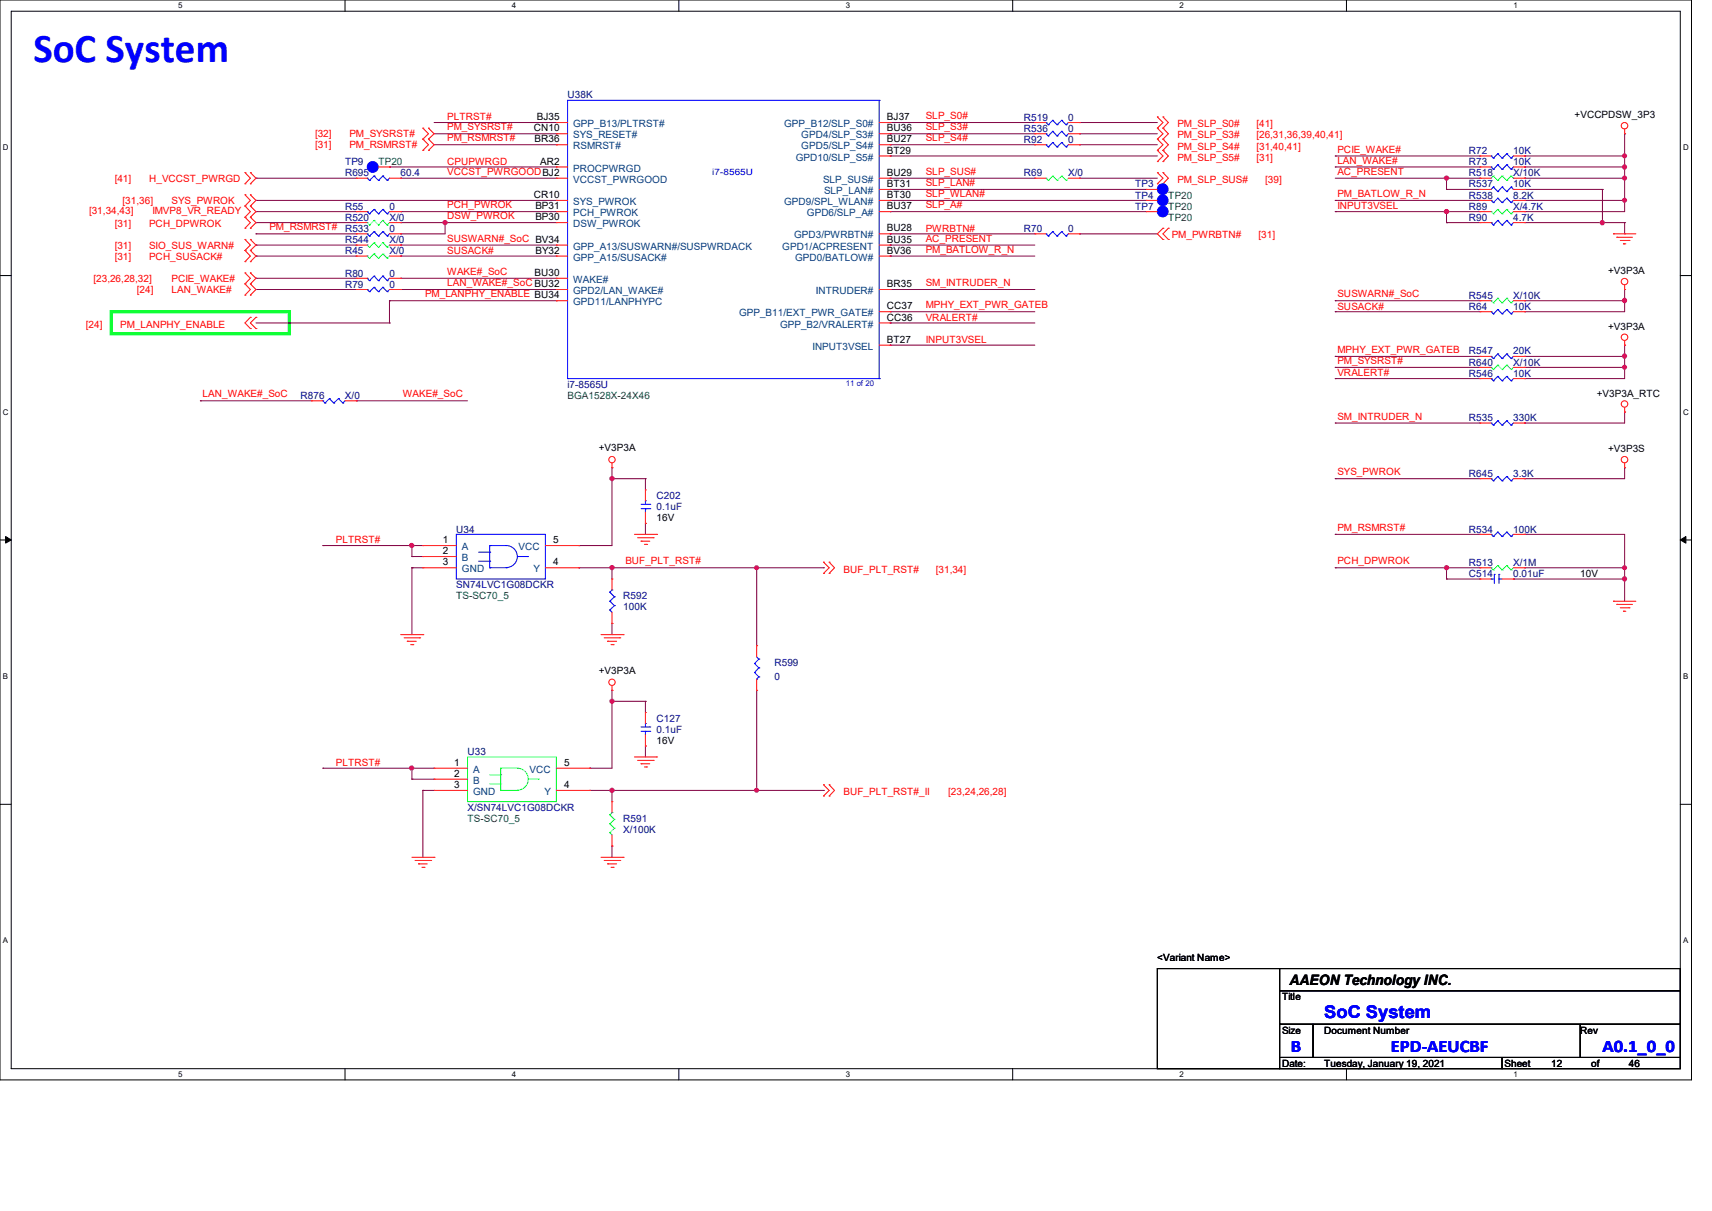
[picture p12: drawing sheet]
<svg xmlns="http://www.w3.org/2000/svg" width="297mm" height="210mm" viewBox="0 0 297 210" stroke-linecap="round" stroke-linejoin="round" font-family="sans-serif">
<defs><g id="words">
<text font-size="7.1" fill="#00f" x="5.8" y="10.7">SoC System</text>
<g font-size="3" fill="#00f">
<text x="229.7" y="176.6">SoC System</text>
<text x="223.9" y="182.5">B</text>
<text x="241.3" y="182.5">EPD-AEUCBF</text>
<text x="278" y="182.5">A0.1_0_0</text>
</g>
<text font-size="2.5" x="223.7" y="170.8">AAEON Technology INC.</text>
<g font-size="1.7" fill="#000080">
<text x="98.5" y="17.1">U38K</text>
<text x="177.6" y="20.9">R519</text>
<text x="177.6" y="22.9">R536</text>
<text x="185.3" y="20.9">0</text>
<text x="185.3" y="22.9">0</text>
<text x="59.9" y="28.7">TP9</text>
<text x="177.6" y="24.8">R92</text>
<text x="185.3" y="24.8">0</text>
<text x="254.8" y="26.7">R72</text>
<text x="254.8" y="28.7">R73</text>
<text x="262.5" y="26.7">10K</text>
<text x="262.5" y="28.7">10K</text>
<text x="59.9" y="30.6">R695</text>
<text x="69.5" y="30.6">60.4</text>
<text x="177.6" y="30.6">R69</text>
<text x="185.3" y="30.6">X/0</text>
<text x="196.9" y="32.5">TP3</text>
<text x="196.9" y="34.5">TP4</text>
<text x="254.8" y="30.6">R518</text>
<text x="254.8" y="32.5">R537</text>
<text x="254.8" y="34.5">R538</text>
<text x="262.5" y="30.6">X/10K</text>
<text x="262.5" y="32.5">10K</text>
<text x="262.5" y="34.5">8.2K</text>
<text x="59.9" y="38.3">R520</text>
<text x="59.9" y="36.4">R55</text>
<text x="59.9" y="40.2">R533</text>
<text x="67.6" y="38.3">X/0</text>
<text x="67.6" y="36.4">0</text>
<text x="67.6" y="40.2">0</text>
<text x="177.6" y="40.2">R70</text>
<text x="185.3" y="40.2">0</text>
<text x="196.9" y="36.4">TP7</text>
<text x="254.8" y="36.4">R89</text>
<text x="254.8" y="38.3">R90</text>
<text x="262.5" y="36.4">X/4.7K</text>
<text x="262.5" y="38.3">4.7K</text>
<text x="59.9" y="48">R80</text>
<text x="59.9" y="42.2">R544</text>
<text x="59.9" y="44.1">R45</text>
<text x="67.6" y="48">0</text>
<text x="67.6" y="42.2">X/0</text>
<text x="67.6" y="44.1">X/0</text>
<text x="59.9" y="49.9">R79</text>
<text x="67.6" y="49.9">0</text>
<text x="254.8" y="53.8">R64</text>
<text x="254.8" y="51.8">R545</text>
<text x="262.5" y="53.8">10K</text>
<text x="262.5" y="51.8">X/10K</text>
<text x="254.8" y="61.5">R547</text>
<text x="254.8" y="65.3">R546</text>
<text x="254.8" y="63.4">R640</text>
<text x="262.5" y="61.5">20K</text>
<text x="262.5" y="65.3">10K</text>
<text x="262.5" y="63.4">X/10K</text>
<text x="52.2" y="69.2">R876</text>
<text x="59.9" y="69.2">X/0</text>
<text x="98.5" y="67.3">i7-8565U</text>
<text x="254.8" y="73.1">R535</text>
<text x="262.5" y="73.1">330K</text>
<text x="254.8" y="82.7">R645</text>
<text x="262.5" y="82.7">3.3K</text>
<text x="113.9" y="86.6">C202</text>
<text x="113.9" y="88.5">0.1uF</text>
<text x="79.2" y="92.4">U34</text>
<text x="254.8" y="92.4">R534</text>
<text x="262.5" y="92.4">100K</text>
<text x="254.8" y="100.1">C514</text>
<text x="254.8" y="98.1">R513</text>
<text x="262.5" y="100.1">0.01uF</text>
<text x="262.5" y="98.1">X/1M</text>
<text x="79.2" y="102">SN74LVC1G08DCKR</text>
<text x="108.1" y="103.9">R592</text>
<text x="108.1" y="105.9">100K</text>
<text x="134.4" y="115.5">R599</text>
<text x="134.4" y="117.9">0</text>
<text x="113.9" y="125.2">C127</text>
<text x="81.1" y="131">U33</text>
<text x="113.9" y="127.1">0.1uF</text>
<text x="81.1" y="140.6">X/SN74LVC1G08DCKR</text>
<text x="108.1" y="142.5">R591</text>
<text x="108.1" y="144.5">X/100K</text>
</g>
<g font-size="1.7" fill="#f00">
<text x="54.7" y="23.8">[32]</text>
<text x="60.6" y="23.8">PM_SYSRST#</text>
<text x="77.6" y="20.9">PLTRST#</text>
<text x="77.6" y="22.6">PM_SYSRST#</text>
<text x="160.6" y="22.6">SLP_S3#</text>
<text x="160.6" y="20.7">SLP_S0#</text>
<text x="204.3" y="22.1">PM_SLP_S0#</text>
<text x="218" y="22.1">[41]</text>
<text x="54.7" y="25.7">[31]</text>
<text x="60.6" y="25.7">PM_RSMRST#</text>
<text x="77.6" y="24.5">PM_RSMRST#</text>
<text x="77.6" y="28.6">CPUPWRGD</text>
<text x="160.6" y="24.5">SLP_S4#</text>
<text x="204.3" y="27.9">PM_SLP_S5#</text>
<text x="204.3" y="25.9">PM_SLP_S4#</text>
<text x="204.3" y="24">PM_SLP_S3#</text>
<text x="218" y="27.9">[31]</text>
<text x="218" y="25.9">[31,40,41]</text>
<text x="218" y="24">[26,31,36,39,40,41]</text>
<text x="232" y="26.5">PCIE_WAKE#</text>
<text x="232" y="28.4">LAN_WAKE#</text>
<text x="19.9" y="31.5">[41]</text>
<text x="21.3" y="35.4">[31,36]</text>
<text x="25.9" y="31.5">H_VCCST_PWRGD</text>
<text x="29.8" y="35.4">SYS_PWROK</text>
<text x="77.6" y="30.3">VCCST_PWRGOODBJ2</text>
<text x="160.6" y="30.3">SLP_SUS#</text>
<text x="160.6" y="32.3">SLP_LAN#</text>
<text x="160.6" y="34.2">SLP_WLAN#</text>
<text x="204.3" y="31.7">PM_SLP_SUS#</text>
<text x="219.5" y="31.7">[39]</text>
<text x="232" y="30.3">AC_PRESENT</text>
<text x="232" y="34.2">PM_BATLOW_R_N</text>
<text x="15.5" y="37.1">[31,34,43]</text>
<text x="19.9" y="39.3">[31]</text>
<text x="25.9" y="39.3">PCH_DPWROK</text>
<text x="26.5" y="37.1">IMVP8_VR_READY</text>
<text x="46.7" y="40">PM_RSMRST#</text>
<text x="77.6" y="36.1">PCH_PWROK</text>
<text x="77.6" y="38">DSW_PWROK</text>
<text x="77.6" y="41.9">SUSWARN#_SoC BV34</text>
<text x="160.6" y="40.2">PWRBTN#</text>
<text x="160.6" y="41.9">AC_PRESENT</text>
<text x="160.6" y="36.1">SLP_A#</text>
<text x="203.3" y="41.2">PM_PWRBTN#</text>
<text x="218.3" y="41.2">[31]</text>
<text x="232" y="36.3">INPUT3VSEL</text>
<text x="19.9" y="45">[31]</text>
<text x="19.9" y="43.1">[31]</text>
<text x="25.9" y="45">PCH_SUSACK#</text>
<text x="25.9" y="43.1">SIO_SUS_WARN#</text>
<text x="77.6" y="44">SUSACK#</text>
<text x="77.6" y="47.7">WAKE#_SoC</text>
<text x="160.6" y="43.8">PM_BATLOW_R_N</text>
<text x="16.2" y="48.9">[23,26,28,32]</text>
<text x="23.7" y="50.8">[24]</text>
<text x="29.8" y="50.8">LAN_WAKE#</text>
<text x="29.8" y="48.9">PCIE_WAKE#</text>
<text x="73.7" y="51.6">PM_LANPHY_ENABLE BU34</text>
<text x="77.6" y="49.6">LAN_WAKE#_SoC BU32</text>
<text x="160.6" y="49.6">SM_INTRUDER_N</text>
<text x="160.6" y="53.5">MPHY_EXT_PWR_GATEB</text>
<text x="232" y="51.6">SUSWARN#_SoC</text>
<text x="232" y="53.7">SUSACK#</text>
<text x="14.9" y="56.9">[24]</text>
<text x="20.9" y="56.9">PM_LANPHY_ENABLE</text>
<text x="160.6" y="59.5">INPUT3VSEL</text>
<text x="160.6" y="55.6">VRALERT#</text>
<text x="232" y="61.2">MPHY_EXT_PWR_GATEB</text>
<text x="232" y="63.1">PM_SYSRST#</text>
<text x="232" y="65.3">VRALERT#</text>
<text x="35.1" y="68.9">LAN_WAKE#_SoC</text>
<text x="69.9" y="68.9">WAKE#_SoC</text>
<text x="232" y="72.8">SM_INTRUDER_N</text>
<text x="232" y="82.4">SYS_PWROK</text>
<text x="58.3" y="94.2">PLTRST#</text>
<text x="232" y="92.1">PM_RSMRST#</text>
<text x="108.5" y="97.9">BUF_PLT_RST#</text>
<text x="146.3" y="99.3">BUF_PLT_RST#</text>
<text x="162.3" y="99.3">[31,34]</text>
<text x="232" y="97.9">PCH_DPWROK</text>
<text x="58.3" y="132.8">PLTRST#</text>
<text x="146.3" y="137.9">BUF_PLT_RST#_II</text>
<text x="164.5" y="137.9">[23,24,26,28]</text>
</g>
<g font-size="1.7">
<text x="92.6" y="22.8">CN10</text>
<text x="93.1" y="20.8">BJ35</text>
<text x="153.9" y="22.8">BU36</text>
<text x="153.9" y="20.8">BJ37</text>
<text x="273.2" y="20.5">+VCCPDSW_3P3</text>
<text x="92.7" y="24.7">BR36</text>
<text x="93.7" y="28.5">AR2</text>
<text x="153.9" y="24.7">BU27</text>
<text x="153.9" y="26.6">BT29</text>
<text x="92.6" y="34.3">CR10</text>
<text x="153.9" y="32.4">BT31</text>
<text x="153.9" y="34.3">BT30</text>
<text x="153.9" y="30.5">BU29</text>
<text x="92.9" y="38.2">BP30</text>
<text x="92.9" y="36.3">BP31</text>
<text x="153.9" y="40.1">BU28</text>
<text x="153.9" y="36.3">BU37</text>
<text x="92.7" y="47.8">BU30</text>
<text x="92.9" y="44">BY32</text>
<text x="153.9" y="44">BV36</text>
<text x="153.9" y="42.1">BU35</text>
<text x="279" y="47.6">+V3P3A</text>
<text x="153.9" y="53.6">CC37</text>
<text x="153.9" y="49.8">BR35</text>
<text x="153.9" y="59.4">BT27</text>
<text x="153.9" y="55.6">CC36</text>
<text x="279" y="57.2">+V3P3A</text>
<text x="277" y="68.8">+V3P3A_RTC</text>
<text x="103.9" y="78.3">+V3P3A</text>
<text x="279" y="78.4">+V3P3S</text>
<text x="76.8" y="94.2">1</text>
<text x="96" y="94.2">5</text>
<text x="113.9" y="90.4">16V</text>
<text x="76.8" y="96.1">2</text>
<text x="76.8" y="98">3</text>
<text x="96" y="98">4</text>
<text x="274.1" y="100.1">10V</text>
<text x="103.9" y="116.9">+V3P3A</text>
<text x="113.9" y="129">16V</text>
<text x="78.8" y="132.8">1</text>
<text x="78.8" y="134.7">2</text>
<text x="78.8" y="136.6">3</text>
<text x="97.9" y="132.8">5</text>
<text x="97.9" y="136.6">4</text>
<text x="200.8" y="166.7">&lt;Variant Name&gt;</text>
<text x="222.4" y="173.4">Title</text>
<text x="222.4" y="179.2">Size</text>
<text x="229.7" y="179.2">Document Number</text>
<text x="274.2" y="179.2">Rev</text>
<text x="222.4" y="185">Date:</text>
<text x="229.7" y="185">Tuesday, January 19, 2021</text>
<text x="261" y="185">Sheet</text>
<text x="269.1" y="185">12</text>
<text x="276" y="185">of</text>
<text x="282.6" y="185">46</text>
</g>
<g font-size="1.7" fill="#004080">
<text x="99.4" y="22.1">GPP_B13/PLTRST#</text>
<text x="136.1" y="22.1">GPP_B12/SLP_S0#</text>
<text x="99.4" y="25.9">RSMRST#</text>
<text x="99.4" y="24">SYS_RESET#</text>
<text x="99.4" y="29.8">PROCPWRGD</text>
<text x="138" y="27.9">GPD10/SLP_S5#</text>
<text x="139" y="25.9">GPD5/SLP_S4#</text>
<text x="139" y="24">GPD4/SLP_S3#</text>
<text x="99.4" y="35.6">SYS_PWROK</text>
<text x="99.4" y="31.7">VCCST_PWRGOOD</text>
<text x="136.1" y="35.6">GPD9/SPL_WLAN#</text>
<text x="142.8" y="31.7">SLP_SUS#</text>
<text x="143" y="33.7">SLP_LAN#</text>
<text x="99.4" y="39.4">DSW_PWROK</text>
<text x="99.4" y="37.5">PCH_PWROK</text>
<text x="137.7" y="41.4">GPD3/PWRBTN#</text>
<text x="140" y="37.5">GPD6/SLP_A#</text>
<text x="99.4" y="43.3">GPP_A13/SUSWARN#/SUSPWRDACK</text>
<text x="99.4" y="45.2">GPP_A15/SUSACK#</text>
<text x="135.7" y="43.3">GPD1/ACPRESENT</text>
<text x="138" y="45.2">GPD0/BATLOW#</text>
<text x="99.4" y="53">GPD11/LANPHYPC</text>
<text x="99.4" y="49.1">WAKE#</text>
<text x="99.4" y="51">GPD2/LAN_WAKE#</text>
<text x="141.6" y="51">INTRUDER#</text>
<text x="128.2" y="54.9">GPP_B11/EXT_PWR_GATE#</text>
<text x="135.3" y="56.8">GPP_B2/VRALERT#</text>
<text x="141" y="60.7">INPUT3VSEL</text>
<text x="80.1" y="95.4">A</text>
<text x="90" y="95.4">VCC</text>
<text x="80.1" y="97.3">B</text>
<text x="80.1" y="99.3">GND</text>
<text x="92.5" y="99.3">Y</text>
<text x="82.1" y="134">A</text>
<text x="82.1" y="135.9">B</text>
<text x="82.1" y="137.9">GND</text>
<text x="91.9" y="134">VCC</text>
<text x="94.4" y="137.9">Y</text>
</g>
<g font-size="1.7" fill="#008000">
<text x="65.7" y="28.7">TP20</text>
<text x="202.7" y="34.5">TP20</text>
<text x="202.7" y="36.4">TP20</text>
<text x="202.7" y="38.3">TP20</text>
<text x="98.5" y="69.2">BGA1528X-24X46</text>
<text x="79.2" y="103.9">TS-SC70_5</text>
<text x="81.1" y="142.5">TS-SC70_5</text>
</g>
<text font-size="1.5" fill="#00f" x="123.6" y="30.4">i7-8565U</text>
<g font-size="1.4">
<text x="30.9" y="1.4">5</text>
<text x="88.8" y="1.4">4</text>
<text x="146.7" y="1.4">3</text>
<text x="204.6" y="1.4">2</text>
<text x="262.6" y="1.4">1</text>
<text x=".5" y="26.1">D</text>
<text x="292" y="26.1">D</text>
<text x=".5" y="71.9">C</text>
<text x="292" y="71.9">C</text>
<text x=".5" y="117.8">B</text>
<text x="292" y="117.8">B</text>
<text x=".5" y="163.6">A</text>
<text x="292" y="163.6">A</text>
<text x="30.9" y="186.8">5</text>
<text x="88.8" y="186.8">4</text>
<text x="146.7" y="186.8">3</text>
<text x="204.6" y="186.8">2</text>
<text x="262.6" y="186.8">1</text>
</g>
<text font-size="1.4" fill="#00f" x="146.7" y="66.9">11 of 20</text>
</g></defs>
<path d="M0 0h293.5v187.3h-293.5zM1.9 1.9h289.6v183.4h-289.6z" fill="none" stroke="#000" stroke-width=".17"/>
<g fill="#fff">
<path d="M30.9 .2h.8v1.5h-.8z"/>
<path d="M30.9 185.5h.8v1.6h-.8z"/>
</g>
<path d="M59.9 0v1.9M59.9 185.3v2" fill="none" stroke="#000" stroke-width=".17"/>
<g fill="#fff">
<path d="M88.8 .2h.8v1.5h-.8z"/>
<path d="M88.8 185.5h.8v1.6h-.8z"/>
</g>
<path d="M117.8 0v1.9M117.8 185.3v2" fill="none" stroke="#000" stroke-width=".17"/>
<g fill="#fff">
<path d="M146.7 .2h.8v1.5h-.8z"/>
<path d="M146.7 185.5h.8v1.6h-.8z"/>
</g>
<path d="M175.7 0v1.9M175.7 185.3v2" fill="none" stroke="#000" stroke-width=".17"/>
<g fill="#fff">
<path d="M204.6 .2h.8v1.5h-.8z"/>
<path d="M204.6 185.5h.8v1.6h-.8z"/>
</g>
<path d="M233.6 0v1.9M233.6 185.3v2" fill="none" stroke="#000" stroke-width=".17"/>
<g fill="#fff">
<path d="M262.6 .2h.7v1.5h-.7z"/>
<path d="M262.6 185.5h.7v1.6h-.7z"/>
<path d="M.5 24.8h1v1.6h-1z"/>
<path d="M292 24.8h1v1.6h-1z"/>
<path d="M.5 70.7h1v1.5h-1z"/>
<path d="M292 70.7h1v1.5h-1z"/>
</g>
<path d="M0 47.8h1.9M291.5 47.8h2" fill="none" stroke="#000" stroke-width=".17"/>
<g fill="#fff">
<path d="M.5 116.5h.9v1.6h-.9z"/>
<path d="M292 116.5h.9v1.6h-.9z"/>
</g>
<path d="M0 93.6h1.9M291.5 93.6h2" fill="none" stroke="#000" stroke-width=".17"/>
<path d="M1 93l.9 .6-.9 .6zM291.5 93.6l1-.6v1.2z" fill="#000" stroke="#000" stroke-width=".17"/>
<g fill="#fff">
<path d="M.5 162.4h.9v1.5h-.9z"/>
<path d="M292 162.4h.9v1.5h-.9z"/>
</g>
<path d="M0 139.5h1.9M291.5 139.5h2M200.8 168h21.2v17.3h-21.2zM222 168h69.5v3.8h-69.5zM222 171.8h69.5v5.8h-69.5zM222 177.6h5.8v5.8h-5.8zM227.8 177.6h46.4v5.8h-46.4zM274.2 177.6h17.3v5.8h-17.3zM222 183.4h38.6v1.9h-38.6zM260.6 183.4h30.9v1.9h-30.9z" fill="none" stroke="#000" stroke-width=".17"/>
<path d="M19.3 54.1h30.9v3.8h-30.9z" fill="none" stroke="#0f0" stroke-width=".55"/>
<g fill="none" stroke="#800040" stroke-width=".17">
<path d="M44.4 30.9h.1M44.4 34.8h.1M44.4 38.6h.1M44.4 36.7h.1M44.4 30.9h17.4M44.4 34.8h52.1M44.4 36.7h17.4M44.4 38.6h17.4M67.6 29h.1M67.6 29h28.9M69.5 30.9h.1M69.5 36.7h.1"/>
<path d="M69.5 38.6h.1M69.5 30.9h27M69.5 36.7h27M69.5 38.6h27M75.3 25.1h21.2M75.3 23.2h21.2M75.3 21.3h21.2M77.2 38.6h.1M77.2 38.6v2h-7.7M96.5 21.3h.1M96.5 23.2h.1M96.5 25.1h.1"/>
<path d="M154.4 25.1h.1M154.4 27.1h.1M154.4 23.2h.1M154.4 21.3h.1M154.4 30.9h.1M154.4 32.9h.1M154.4 34.8h.1M154.4 36.7h.1M154.4 27.1h46.4M154.4 30.9h25.1M154.4 34.8h44.4M154.4 25.1h25.1"/>
<path d="M154.4 23.2h25.1M154.4 21.3h25.1M154.4 32.9h44.4M154.4 36.7h44.4M187.3 25.1h.1M187.3 23.2h.1M187.3 21.3h.1M187.3 30.9h.1M187.3 30.9h13.5M187.3 25.1h13.5M187.3 23.2h13.5M187.3 21.3h13.5"/>
<path d="M231.6 27.1h.1M231.6 29h.1M231.6 34.8h.1M231.6 36.7h.1M231.6 27.1h25.2M231.6 29h25.2M231.6 30.9h25.2M231.6 34.8h25.2M231.6 36.7h25.2M251 30.9h.1M251 38.6h.1M251 36.7h.1"/>
<path d="M251 32.9h.1M251 30.9v2M251 36.7v1.9M251 32.9h5.8M251 38.6h5.8M256.8 30.9h.1M264.5 27.1h.1M264.5 29h.1M264.5 30.9h.1M264.5 34.8h.1M264.5 36.7h.1M264.5 27.1h17.4"/>
<path d="M264.5 29h17.4M264.5 30.9h17.4M264.5 34.8h17.4M264.5 32.9h13.5M264.5 38.6h17.4M278 38.6h.1M278 32.9h.1M278 32.9v5.7M281.9 23.2h.1M281.9 27.1h.1M281.9 29h.1M281.9 30.9h.1"/>
<path d="M281.9 34.8h.1M281.9 38.6h.1M281.9 23.2v13.5h-17.4M281.9 38.6v2M44.4 40.6h.1M44.4 42.5h.1M44.4 44.4h.1M44.4 48.3h.1M44.4 50.2h.1M44.4 40.6h17.4M44.4 44.4h17.4M44.4 42.5h17.4"/>
<path d="M44.4 50.2h17.4M44.4 48.3h17.4M44.4 56h23.2M67.6 56h.1M67.6 52.2h.1M67.6 52.2h28.9M67.6 52.2v3.8M69.5 40.6h.1M69.5 42.5h.1M69.5 44.4h.1M69.5 48.3h.1M69.5 50.2h.1"/>
<path d="M69.5 44.4h27M69.5 42.5h27M69.5 50.2h27M69.5 48.3h27M96.5 52.2h.1M154.4 40.6h.1M154.4 44.4h.1M154.4 42.5h.1M154.4 50.2h.1M154.4 54.1h.1M154.4 59.9h.1M154.4 56h.1"/>
<path d="M154.4 40.6h25.1M154.4 44.4h25.1M154.4 42.5h25.1M154.4 50.2h25.1M154.4 54.1h25.1M154.4 59.9h25.1M154.4 56h25.1M187.3 40.6h.1M187.3 40.6h13.5M231.6 52.2h.1M231.6 54.1h.1M231.6 54.1h25.2"/>
<path d="M231.6 52.2h25.2M264.5 52.2h.1M264.5 54.1h.1M264.5 52.2h17.4M281.9 59.9h.1M281.9 40.6h.1M281.9 50.2h.1M281.9 52.2h.1M281.9 50.2v3.9h-17.4M281.9 59.9v5.8h-17.4M34.8 69.5h.1M34.8 69.5h19.3"/>
<path d="M61.8 69.5h.1M61.8 69.5h19.3M231.6 61.8h.1M231.6 63.7h.1M231.6 73.4h.1M231.6 65.7h.1M231.6 61.8h25.2M231.6 63.7h25.2M231.6 73.4h25.2M231.6 65.7h25.2M264.5 61.8h.1M264.5 63.7h.1"/>
<path d="M264.5 73.4h.1M264.5 65.7h.1M264.5 61.8h17.4M264.5 63.7h17.4M281.9 61.8h.1M281.9 71.5h.1M281.9 63.7h.1M281.9 71.5v1.9h-17.4M56 94.6h.1M56 94.6h17.4M71.5 96.5h.1M71.5 98.5h.1"/>
<path d="M71.5 94.6h.1M71.5 98.5h1.9M71.5 96.5h1.9M71.5 94.6v1.9M71.5 98.5v11.6M100.4 94.6h.1M100.4 98.5h.1M100.4 98.5h42.5M106.2 81.1h.1M106.2 83h.1M106.2 98.5h.1M106.2 83h5.8"/>
<path d="M106.2 81.1v13.5h-5.8M106.2 98.5v1.9M112 83h.1M112 90.8h.1M112 83v2M112 90.8v1.9M131.3 98.5h.1M131.3 98.5v13.5M142.9 98.5h.1M231.6 83h.1M231.6 98.5h.1M231.6 92.7h.1"/>
<path d="M231.6 83h25.2M231.6 98.5h25.2M231.6 92.7h25.2M251 98.5h.1M251 98.5v1.9M264.5 83h.1M264.5 92.7h.1M264.5 98.5h.1M264.5 98.5h17.4M264.5 92.7h17.4v11.6M281.9 81.1h.1M281.9 98.5h.1"/>
<path d="M281.9 81.1v1.9h-17.4M106.2 108.1h.1M106.2 119.7h.1M106.2 108.1v2M106.2 119.7v13.5h-3.9M131.3 119.7v17.4M251 100.4h.1M251 100.4h5.8M262.6 100.4h.1M262.6 100.4h19.3M281.9 100.4h.1M56 133.2h.1"/>
<path d="M56 133.2h19.3M71.5 135.1h.1M71.5 133.2h.1M71.5 133.2v1.9M71.5 135.1h3.8M73.4 137.1h.1M73.4 137.1v11.6M73.4 137.1h1.9M102.3 137.1h.1M102.3 133.2h.1M102.3 137.1h40.6M106.2 137.1h.1"/>
<path d="M106.2 121.6h.1M106.2 137.1v1.9M106.2 121.6h5.8M112 121.6h.1M112 129.4h.1M112 121.6v2M112 129.4v1.9M131.3 137.1h.1M142.9 137.1h.1M106.2 146.7h.1M106.2 146.7v2"/>
</g>
<g fill="#f0f" stroke="#f0f" stroke-width=".17">
<circle cx="251" cy="98.4" r=".37"/>
<circle cx="251" cy="30.9" r=".37"/>
<circle cx="281.8" cy="27" r=".35"/>
<circle cx="281.8" cy="30.9" r=".35"/>
<circle cx="281.8" cy="29" r=".37"/>
<circle cx="281.8" cy="34.7" r=".35"/>
<circle cx="281.8" cy="61.8" r=".37"/>
<circle cx="281.8" cy="63.7" r=".35"/>
<circle cx="281.8" cy="98.4" r=".35"/>
<circle cx="281.8" cy="100.4" r=".37"/>
<circle cx="106.2" cy="83" r=".37"/>
<circle cx="106.2" cy="98.4" r=".37"/>
<circle cx="131.3" cy="98.4" r=".35"/>
<circle cx="71.4" cy="94.6" r=".37"/>
<circle cx="77.2" cy="38.6" r=".37"/>
<circle cx="251" cy="36.7" r=".37"/>
<circle cx="281.8" cy="52.1" r=".37"/>
<circle cx="71.4" cy="133.2" r=".37"/>
<circle cx="106.2" cy="137.1" r=".37"/>
<circle cx="131.3" cy="137.1" r=".35"/>
<circle cx="106.2" cy="121.6" r=".37"/>
<circle cx="278" cy="38.6" r=".37"/>
</g>
<g fill="none" stroke="#f00" stroke-width=".17">
<path d="M42.5 31.9h.1M42.5 29.9h.1M42.5 35.7h.1M42.5 33.8h.1M42.5 39.6h.1M42.5 37.7h.1M42.5 29.9l.9 1-.9 1M42.5 33.8l.9 1-.9 .9M42.5 37.7l.9 .9-.9 1M42.5 35.7l.9 1-.9 1M43.4 29.9h.1M43.4 31.9h.1"/>
<path d="M43.4 33.8h.1M43.4 35.7h.1M43.4 37.7h.1M43.4 39.6h.1M43.4 29.9l1 1-1 1M43.4 33.8l1 1-1 .9M43.4 37.7l1 .9-1 1M43.4 35.7l1 1-1 1M61.8 30.9h.1M61.8 38.6h.1M61.8 36.7h.1M61.8 38.6h1.9"/>
<path d="M61.8 36.7h1.9M61.8 30.9h1.9M65.7 29h1.9M67.6 29h.1M67.6 38.6h1.9M67.6 36.7h1.9M67.6 30.9h1.9M69.5 30.9h.1M69.5 38.6h.1M69.5 36.7h.1M73.4 24.1h.1M73.4 22.2h.1"/>
<path d="M73.4 26.1h.1M73.4 22.2l.9 1-.9 .9M73.4 24.1l.9 1-.9 1M74.3 22.2h.1M74.3 24.1h.1M74.3 26.1h.1M74.3 22.2l1 1-1 .9M74.3 24.1l1 1-1 1M96.5 38.6h.1M96.5 36.7h.1M96.5 34.8h.1M96.5 30.9h.1"/>
<path d="M96.5 25.1h.1M96.5 23.2h.1M96.5 21.3h.1M96.5 29h.1M96.5 29h2M96.5 34.8h2M96.5 21.3h2M96.5 38.6h2M96.5 36.7h2M96.5 30.9h2M96.5 25.1h2M96.5 23.2h2"/>
<path d="M152.5 32.9h1.9M152.5 34.8h1.9M152.5 21.3h1.9M152.5 36.7h1.9M152.5 30.9h1.9M152.5 25.1h1.9M152.5 23.2h1.9M152.5 27.1h1.9M154.4 25.1h.1M154.4 23.2h.1M154.4 32.9h.1M154.4 36.7h.1"/>
<path d="M154.4 27.1h.1M154.4 34.8h.1M154.4 30.9h.1M154.4 21.3h.1M179.5 21.3h.1M179.5 30.9h.1M179.5 23.2h.1M179.5 25.1h.1M179.5 21.3h2M179.5 30.9h2M179.5 25.1h2M179.5 23.2h2"/>
<path d="M185.3 21.3h2M185.3 30.9h2M185.3 25.1h2M185.3 23.2h2M187.3 21.3h.1M187.3 30.9h.1M187.3 23.2h.1M187.3 25.1h.1M198.8 32.9h.1M198.8 34.8h.1M198.8 36.7h.1M198.8 32.9h2"/>
<path d="M198.8 34.8h2M198.8 36.7h2M200.8 26.1h.1M200.8 28h.1M200.8 24.1h.1M200.8 22.2h.1M200.8 20.3h.1M200.8 29.9h.1M200.8 31.9h.1M200.8 26.1l1 1-1 .9M200.8 24.1l1 1-1 1M200.8 22.2l1 1-1 .9"/>
<path d="M200.8 20.3l1 1-1 .9M200.8 29.9l1 1-1 1M201.8 26.1h.1M201.8 28h.1M201.8 24.1h.1M201.8 22.2h.1M201.8 20.3h.1M201.8 29.9h.1M201.8 31.9h.1M201.8 39.6h.1M201.8 26.1l.9 1-.9 .9M201.8 24.1l.9 1-.9 1"/>
<path d="M201.8 22.2l.9 1-.9 .9M201.8 20.3l.9 1-.9 .9M201.8 29.9l.9 1-.9 1M201.8 39.6l-1 1 1 .9M202.7 39.6h.1M202.7 39.6l-.9 1 .9 .9M256.8 36.7h.1M256.8 27.1h.1M256.8 30.9h.1M256.8 38.6h.1M256.8 32.9h.1M256.8 29h.1"/>
<path d="M256.8 34.8h.1M256.8 32.9h1.9M256.8 29h1.9M256.8 34.8h1.9M256.8 38.6h1.9M256.8 36.7h1.9M256.8 30.9h1.9M256.8 27.1h1.9M262.6 32.9h1.9M262.6 29h1.9M262.6 34.8h1.9M262.6 38.6h1.9"/>
<path d="M262.6 36.7h1.9M262.6 30.9h1.9M262.6 27.1h1.9M264.5 36.7h.1M264.5 27.1h.1M264.5 30.9h.1M264.5 38.6h.1M264.5 32.9h.1M264.5 29h.1M264.5 34.8h.1M281.9 23.2h.1M281.9 22.4v.8"/>
<path d="M42.5 51.2h.1M42.5 49.2h.1M42.5 47.3h.1M42.5 45.4h.1M42.5 43.4h.1M42.5 41.5h.1M42.5 49.2l.9 1-.9 1M42.5 47.3l.9 1-.9 .9M42.5 43.4l.9 1-.9 1M42.5 41.5l.9 1-.9 .9M43.4 49.2h.1M43.4 51.2h.1"/>
<path d="M43.4 47.3h.1M43.4 43.4h.1M43.4 45.4h.1M43.4 41.5h.1M43.4 55h.1M43.4 57h.1M43.4 49.2l1 1-1 1M43.4 47.3l1 1-1 .9M43.4 43.4l1 1-1 1M43.4 41.5l1 1-1 .9M43.4 55l-.9 1 .9 1M44.4 55h.1"/>
<path d="M44.4 57h.1M44.4 55l-1 1 1 1M61.8 48.3h.1M61.8 50.2h.1M61.8 42.5h.1M61.8 44.4h.1M61.8 40.6h.1M61.8 40.6h1.9M61.8 48.3h1.9M61.8 50.2h1.9M61.8 44.4h1.9M61.8 42.5h1.9"/>
<path d="M67.6 40.6h1.9M67.6 48.3h1.9M67.6 50.2h1.9M67.6 44.4h1.9M67.6 42.5h1.9M69.5 48.3h.1M69.5 50.2h.1M69.5 42.5h.1M69.5 44.4h.1M69.5 40.6h.1M96.5 42.5h.1M96.5 52.2h.1"/>
<path d="M96.5 44.4h.1M96.5 48.3h.1M96.5 50.2h.1M96.5 48.3h2M96.5 50.2h2M96.5 44.4h2M96.5 42.5h2M96.5 52.2h2M152.5 40.6h1.9M152.5 54.1h1.9M152.5 50.2h1.9M152.5 59.9h1.9"/>
<path d="M152.5 44.4h1.9M152.5 42.5h1.9M152.5 56h1.9M154.4 59.9h.1M154.4 44.4h.1M154.4 40.6h.1M154.4 54.1h.1M154.4 56h.1M154.4 42.5h.1M154.4 50.2h.1M179.5 40.6h.1M179.5 40.6h2"/>
<path d="M185.3 40.6h2M187.3 40.6h.1M201.8 41.5h.1M202.7 41.5h.1M256.8 54.1h.1M256.8 52.2h.1M256.8 54.1h1.9M256.8 52.2h1.9M262.6 54.1h1.9M262.6 52.2h1.9M264.5 54.1h.1M264.5 52.2h.1"/>
<path d="M279.9 40.6h.1M279.9 40.6h3.9M280.5 41.1h.1M280.5 41.1h2.7M281.1 41.7h1.5M281.6 42.3h.1M281.6 42.3h.5M281.9 59.9h.1M281.9 50.2h.1M281.9 49.4v.8M281.9 59.1v.8M282.6 41.7h.1"/>
<path d="M54.1 69.5h.1M54.1 69.5h1.9M59.9 69.5h1.9M61.8 69.5h.1M256.8 61.8h.1M256.8 65.7h.1M256.8 63.7h.1M256.8 73.4h.1M256.8 61.8h1.9M256.8 65.7h1.9M256.8 63.7h1.9M256.8 73.4h1.9"/>
<path d="M262.6 61.8h1.9M262.6 65.7h1.9M262.6 63.7h1.9M262.6 73.4h1.9M264.5 61.8h.1M264.5 65.7h.1M264.5 63.7h.1M264.5 73.4h.1M281.9 71.5h.1M281.9 70.7v.8M73.4 94.6h.1M73.4 96.5h.1"/>
<path d="M73.4 98.5h.1M73.4 94.6h5.8M73.4 96.5h5.8M73.4 98.5h5.8M94.6 94.6h5.8M94.6 98.5h5.8M100.4 94.6h.1M100.4 98.5h.1M106.2 81.1h.1M106.2 80.3v.8M110.1 92.7h3.8M110.6 93.3h2.7"/>
<path d="M111.2 93.9h.1M111.2 93.9h1.5M111.8 94.4h.4M112 90.8h.1M112 85h.1M112 85v1.9M112 88.8v2M112.2 94.4h.1M113.3 93.3h.1M113.9 92.7h.1M142.9 97.5h.1M142.9 99.4h.1"/>
<path d="M142.9 97.5l.9 1-.9 .9M143.8 97.5h.1M143.8 99.4h.1M143.8 97.5l1 1-1 .9M256.8 98.5h.1M256.8 92.7h.1M256.8 83h.1M256.8 92.7h1.9M256.8 98.5h1.9M256.8 83h1.9M262.6 92.7h1.9M262.6 98.5h1.9"/>
<path d="M262.6 83h1.9M264.5 98.5h.1M264.5 92.7h.1M264.5 83h.1M281.9 81.1h.1M281.9 80.3v.8M69.5 110.1h3.9M70.1 110.6h2.7M70.7 111.2h.1M70.7 111.2h1.5M71.2 111.8h.4M71.6 111.8h.1"/>
<path d="M72.8 110.6h.1M73.4 110.1h.1M104.3 110.1h3.8M104.8 110.6h2.7M105.4 111.2h.1M105.4 111.2h1.6M106 111.8h.4M106.2 119.7h.1M106.2 108.1h.1M106.2 100.4h.1M106.2 100.4v1.9M106.2 106.2v1.9"/>
<path d="M106.2 118.9v.8M106.4 111.8h.1M107.5 110.6h.1M108.1 110.1h.1M131.3 112h.1M131.3 119.7h.1M131.3 112v1.9M131.3 117.8v1.9M256.8 100.4h.1M256.8 100.4h1.9M260.6 100.4h2M262.6 100.4h.1"/>
<path d="M279.9 104.3h.1M279.9 104.3h3.9M280.5 104.8h.1M280.5 104.8h2.7M281.1 105.4h1.5M281.6 106h.1M281.6 106h.5M282.6 105.4h.1M75.3 133.2h.1M75.3 135.1h.1M75.3 137.1h.1M75.3 133.2h5.8"/>
<path d="M75.3 135.1h5.8M75.3 137.1h5.8M96.5 133.2h5.8M96.5 137.1h5.8M102.3 133.2h.1M102.3 137.1h.1M106.2 139h.1M106.2 139v1.9M110.1 131.3h3.8M110.6 131.9h2.7M111.2 132.5h.1M111.2 132.5h1.5"/>
<path d="M111.8 133h.4M112 129.4h.1M112 123.6h.1M112 123.6v1.9M112 127.4v2M112.2 133h.1M113.3 131.9h.1M113.9 131.3h.1M142.9 136.1h.1M142.9 138h.1M142.9 136.1l.9 1-.9 .9M143.8 136.1h.1"/>
<path d="M143.8 138h.1M143.8 136.1l1 1-1 .9M71.5 148.7h3.8M72 149.2h2.7M72.6 149.8h.1M72.6 149.8h1.5M73.2 150.4h.4M73.6 150.4h.1M74.7 149.2h.1M75.3 148.7h.1M104.3 148.7h3.8M104.8 149.2h2.7"/>
<path d="M105.4 149.8h.1M105.4 149.8h1.6M106 150.4h.4M106.2 146.7h.1M106.2 144.8v1.9M106.4 150.4h.1M107.5 149.2h.1M108.1 148.7h.1"/>
<circle cx="281.8" cy="21.8" r=".56"/>
<circle cx="281.8" cy="58.5" r=".56"/>
<circle cx="281.8" cy="48.8" r=".56"/>
<circle cx="106.2" cy="79.7" r=".55"/>
<circle cx="281.8" cy="79.7" r=".56"/>
<circle cx="281.8" cy="70.1" r=".56"/>
<circle cx="106.2" cy="118.3" r=".55"/>
</g>
<g fill="none" stroke="#00f" stroke-width=".17">
<path d="M152.5 17.4h.1M152.5 17.4h-54v48.3M152.5 17.4v48.3M63.7 30.9h.1M63.7 36.7h.1M63.7 30.9l.4 .4M63.7 36.7l.4 .4M64.1 31.3h.1M64.1 37.1h.1M64.9 30.5h.1M64.9 36.3h.1M64.9 30.5l-.8 .8"/>
<path d="M64.9 30.5l.8 .8M64.9 36.3l-.8 .8M64.9 36.3l.8 .8M65.7 31.3h.1M65.7 37.1h.1M66.4 30.5h.1M66.4 36.3h.1M66.4 30.5l.8 .8M66.4 30.5l-.7 .8M66.4 36.3l.8 .8M66.4 36.3l-.7 .8M67.2 31.3h.1"/>
<path d="M67.2 37.1h.1M67.6 30.9l-.4 .4M67.6 36.7l-.4 .4M181.5 21.3h.1M181.5 23.2h.1M181.5 25.1h.1M181.5 21.3l.4 .3M181.5 23.2l.4 .4M181.5 25.1l.4 .4M181.9 21.6h.1M181.9 23.6h.1M181.9 25.5h.1"/>
<path d="M182.6 20.9h.1M182.6 22.8h.1M182.6 24.7h.1M182.6 20.9l-.7 .7M182.6 20.9l.8 .7M182.6 22.8l-.7 .8M182.6 22.8l.8 .8M182.6 24.7l-.7 .8M182.6 24.7l.8 .8M183.4 21.6h.1M183.4 23.6h.1M183.4 25.5h.1"/>
<path d="M184.2 20.9h.1M184.2 22.8h.1M184.2 24.7h.1M184.2 20.9l.8 .7M184.2 20.9l-.8 .7M184.2 22.8l.8 .8M184.2 22.8l-.8 .8M184.2 24.7l.8 .8M184.2 24.7l-.8 .8M185 21.6h.1M185 23.6h.1M185 25.5h.1"/>
<path d="M185.3 21.3l-.3 .3M185.3 23.2l-.3 .4M185.3 25.1l-.3 .4M258.7 27.1h.1M258.7 38.6h.1M258.7 29h.1M258.7 34.8h.1M258.7 27.1l.4 .3M258.7 38.6l.4 .4M258.7 29l.4 .4M258.7 34.8l.4 .3M259.1 27.4h.1"/>
<path d="M259.1 39h.1M259.1 32.4h.1M259.1 29.4h.1M259.1 35.1h.1M259.1 32.4l-.4 .5M259.1 32.4l.7 .8M259.8 26.7h.1M259.8 38.2h.1M259.8 33.2h.1M259.8 28.6h.1M259.8 34.4h.1M259.8 26.7l-.7 .7"/>
<path d="M259.8 26.7l.8 .7M259.8 38.2l-.7 .8M259.8 38.2l.8 .8M259.8 28.6l-.7 .8M259.8 28.6l.8 .8M259.8 34.4l-.7 .7M259.8 34.4l.8 .7M260.6 27.4h.1M260.6 39h.1M260.6 32.4h.1M260.6 29.4h.1M260.6 35.1h.1"/>
<path d="M260.6 32.4l-.8 .8M260.6 32.4l.8 .8M261.4 26.7h.1M261.4 38.2h.1M261.4 33.2h.1M261.4 28.6h.1M261.4 34.4h.1M261.4 26.7l.8 .7M261.4 26.7l-.8 .7M261.4 38.2l.8 .8M261.4 38.2l-.8 .8M261.4 28.6l.8 .8"/>
<path d="M261.4 28.6l-.8 .8M261.4 34.4l.8 .7M261.4 34.4l-.8 .7M262.2 27.4h.1M262.2 39h.1M262.2 32.4h.1M262.2 29.4h.1M262.2 35.1h.1M262.2 32.4l-.8 .8M262.2 32.4l.4 .5M262.6 32.9h.1M262.6 27.1l-.4 .3"/>
<path d="M262.6 38.6l-.4 .4M262.6 29l-.4 .4M262.6 34.8l-.4 .3M63.7 48.3h.1M63.7 50.2h.1M63.7 40.6h.1M63.7 48.3l.4 .4M63.7 50.2l.4 .4M63.7 40.6l.4 .3M64.1 48.7h.1M64.1 50.6h.1M64.1 40.9h.1"/>
<path d="M64.9 47.9h.1M64.9 49.8h.1M64.9 40.2h.1M64.9 47.9l-.8 .8M64.9 47.9l.8 .8M64.9 49.8l-.8 .8M64.9 49.8l.8 .8M64.9 40.2l-.8 .7M64.9 40.2l.8 .7M65.7 48.7h.1M65.7 50.6h.1M65.7 40.9h.1"/>
<path d="M66.4 47.9h.1M66.4 49.8h.1M66.4 40.2h.1M66.4 47.9l.8 .8M66.4 47.9l-.7 .8M66.4 49.8l.8 .8M66.4 49.8l-.7 .8M66.4 40.2l.8 .7M66.4 40.2l-.7 .7M67.2 48.7h.1M67.2 50.6h.1M67.2 40.9h.1"/>
<path d="M67.6 48.3l-.4 .4M67.6 50.2l-.4 .4M67.6 40.6l-.4 .3M181.5 40.6h.1M181.5 40.6l.4 .3M181.9 40.9h.1M182.6 40.2h.1M182.6 40.2l-.7 .7M182.6 40.2l.8 .7M183.4 40.9h.1M184.2 40.2h.1M184.2 40.2l.8 .7"/>
<path d="M184.2 40.2l-.8 .7M185 40.9h.1M185.3 40.6l-.3 .3M258.7 54.1h.1M258.7 54.1l.4 .3M259.1 54.4h.1M259.8 53.7h.1M259.8 53.7l-.7 .7M259.8 53.7l.8 .7M260.6 54.4h.1M261.4 53.7h.1M261.4 53.7l.8 .7"/>
<path d="M261.4 53.7l-.8 .7M262.2 54.4h.1M262.6 54.1l-.4 .3M56 69.5h.1M56 69.5l.4 .4M56.4 69.9h.1M57.1 69.1h.1M57.1 69.1l-.7 .8M57.1 69.1l.8 .8M57.9 69.9h.1M58.7 69.1h.1M58.7 69.1l.8 .8"/>
<path d="M58.7 69.1l-.8 .8M59.5 69.9h.1M59.9 69.5l-.4 .4M98.5 65.7h.1M98.5 65.7h54M152.5 65.7h.1M258.7 61.8h.1M258.7 65.7h.1M258.7 73.4h.1M258.7 61.8l.4 .4M258.7 65.7l.4 .3M258.7 73.4l.4 .3"/>
<path d="M259.1 62.2h.1M259.1 66h.1M259.1 73.7h.1M259.8 61.4h.1M259.8 65.3h.1M259.8 73h.1M259.8 61.4l-.7 .8M259.8 61.4l.8 .8M259.8 65.3l-.7 .7M259.8 65.3l.8 .7M259.8 73l-.7 .7M259.8 73l.8 .7"/>
<path d="M260.6 62.2h.1M260.6 66h.1M260.6 73.7h.1M261.4 61.4h.1M261.4 65.3h.1M261.4 73h.1M261.4 61.4l.8 .8M261.4 61.4l-.8 .8M261.4 65.3l.8 .7M261.4 65.3l-.8 .7M261.4 73l.8 .7M261.4 73l-.8 .7"/>
<path d="M262.2 62.2h.1M262.2 66h.1M262.2 73.7h.1M262.6 61.8l-.4 .4M262.6 65.7l-.4 .3M262.6 73.4l-.4 .3M79.2 92.7h15.4v7.7h-15.4zM83 95.8h2M83 97.3h2M85 98.5h.1M85 94.6h.1M85 95.8h.1"/>
<path d="M85 97.3h.1M85 94.6h2.8a1.9 1.9 0 0 1 1.9 1.9 1.9 1.9 0 0 1-1.9 1.9M85 94.6v3.9M85 98.5h2.8M87.8 98.5h.1M89.8 96.5h1.7M91.5 96.5h.1M111.2 87.5h1.5M111.2 88.2h1.5M112 86.9h.1M112 88.2h.1M112 86.9v.6"/>
<path d="M112 88.2v.6M112.7 87.5h.1M112.7 88.2h.1M258.7 92.7h.1M258.7 83h.1M258.7 92.7l.4 .3M258.7 83l.4 .4M259.1 93h.1M259.1 83.4h.1M259.2 99.6h.1M259.2 99.6v1.6M259.8 92.3h.1"/>
<path d="M259.8 82.6h.1M259.8 92.3l-.7 .7M259.8 92.3l.8 .7M259.8 82.6l-.7 .8M259.8 82.6l.8 .8M260.1 99.6h.1M260.1 99.6v1.6M260.6 93h.1M260.6 83.4h.1M261.4 92.3h.1M261.4 82.6h.1M261.4 92.3l.8 .7"/>
<path d="M261.4 92.3l-.8 .7M261.4 82.6l.8 .8M261.4 82.6l-.8 .8M262.2 93h.1M262.2 83.4h.1M262.6 92.7l-.4 .3M262.6 83l-.4 .4M105.8 102.7h.1M105.8 105.8h.1M105.8 104.3h.1M105.8 102.7l.8 .8M105.8 105.8l.4 .4"/>
<path d="M105.8 104.3l.8 .7M106.2 102.3h.1M106.2 102.3l-.4 .4M106.6 105h.1M106.6 103.5h.1M106.6 105l-.8 .8M106.6 103.5l-.8 .8M130.9 115.1h.1M130.9 116.6h.1M130.9 116.6l.8 .8M130.9 115.1l.8 .7M131.3 117.8h.1"/>
<path d="M131.3 113.9l.4 .4M131.7 117.4h.1M131.7 114.3h.1M131.7 115.8h.1M131.7 117.4l-.4 .4M131.7 114.3l-.8 .8M131.7 115.8l-.8 .8M258.7 100.4h.1M258.7 100.4h.5M260.1 100.4h.1M260.1 100.4h.5M111.2 126.1h1.5"/>
<path d="M111.2 126.8h1.5M112 125.5h.1M112 126.8h.1M112 125.5v.6M112 126.8v.6M112.7 126.1h.1M112.7 126.8h.1"/>
</g>
<g fill="none" stroke="#00ff80" stroke-width=".17">
<path d="M63.7 38.6h.1M63.7 38.6l.4 .4M64.1 39h.1M64.9 38.2h.1M64.9 38.2l-.8 .8M64.9 38.2l.8 .8M65.7 39h.1M66.4 38.2h.1M66.4 38.2l.8 .8M66.4 38.2l-.7 .8M67.2 39h.1M67.6 38.6l-.4 .4"/>
<path d="M181.5 30.9h.1M181.5 30.9l.4 .4M181.9 31.3h.1M182.6 30.5h.1M182.6 30.5l-.7 .8M182.6 30.5l.8 .8M183.4 31.3h.1M184.2 30.5h.1M184.2 30.5l.8 .8M184.2 30.5l-.8 .8M185 31.3h.1M185.3 30.9l-.3 .4"/>
<path d="M258.7 36.7h.1M258.7 36.7l.4 .4M259.1 37.1h.1M259.1 30.5h.1M259.1 30.5l-.4 .4M259.1 30.5l.7 .8M259.8 36.3h.1M259.8 31.3h.1M259.8 36.3l-.7 .8M259.8 36.3l.8 .8M260.6 37.1h.1M260.6 30.5h.1"/>
<path d="M260.6 30.5l-.8 .8M260.6 30.5l.8 .8M261.4 36.3h.1M261.4 31.3h.1M261.4 36.3l.8 .8M261.4 36.3l-.8 .8M262.2 37.1h.1M262.2 30.5h.1M262.2 30.5l-.8 .8M262.2 30.5l.4 .4M262.6 30.9h.1M262.6 36.7l-.4 .4"/>
<path d="M63.7 42.5h.1M63.7 44.4h.1M63.7 42.5l.4 .4M63.7 44.4l.4 .4M64.1 42.9h.1M64.1 44.8h.1M64.9 42.1h.1M64.9 44h.1M64.9 42.1l-.8 .8M64.9 42.1l.8 .8M64.9 44l-.8 .8M64.9 44l.8 .8"/>
<path d="M65.7 42.9h.1M65.7 44.8h.1M66.4 42.1h.1M66.4 44h.1M66.4 42.1l.8 .8M66.4 42.1l-.7 .8M66.4 44l.8 .8M66.4 44l-.7 .8M67.2 42.9h.1M67.2 44.8h.1M67.6 42.5l-.4 .4M67.6 44.4l-.4 .4"/>
<path d="M258.7 52.2h.1M258.7 52.2l.4 .3M259.1 52.5h.1M259.8 51.7h.1M259.8 51.7l-.7 .8M259.8 51.7l.8 .8M260.6 52.5h.1M261.4 51.7h.1M261.4 51.7l.8 .8M261.4 51.7l-.8 .8M262.2 52.5h.1M262.6 52.2l-.4 .3"/>
<path d="M258.7 63.7h.1M258.7 63.7l.4 .4M259.1 64.1h.1M259.8 63.3h.1M259.8 63.3l-.7 .8M259.8 63.3l.8 .8M260.6 64.1h.1M261.4 63.3h.1M261.4 63.3l.8 .8M261.4 63.3l-.8 .8M262.2 64.1h.1M262.6 63.7l-.4 .4"/>
<path d="M258.7 98.5h.1M258.7 98.5l.4 .3M259.1 98.8h.1M259.8 98.1h.1M259.8 98.1l-.7 .7M259.8 98.1l.8 .7M260.6 98.8h.1M261.4 98.1h.1M261.4 98.1l.8 .7M261.4 98.1l-.8 .7M262.2 98.8h.1M262.6 98.5l-.4 .3"/>
<path d="M81.1 131.3h15.4v7.7h-15.4zM85 134.4h1.9M85 135.9h1.9M86.9 137.1h.1M86.9 133.2h.1M86.9 134.4h.1M86.9 135.9h.1M86.9 133.2h2.9a1.91 1.91 0 0 1 1.9 1.9 1.91 1.91 0 0 1-1.9 1.9M86.9 133.2v3.9M86.9 137.1h2.9M89.8 137.1h.1M91.7 135.1h1.7"/>
<path d="M93.4 135.1h.1M105.8 141.3h.1M105.8 144.4h.1M105.8 142.9h.1M105.8 141.3l.8 .8M105.8 144.4l.4 .4M105.8 142.9l.8 .7M106.2 140.9h.1M106.2 140.9l-.4 .4M106.6 143.6h.1M106.6 142.1h.1M106.6 143.6l-.8 .8"/>
<path d="M106.6 142.1l-.8 .8"/>
</g>
<g fill="#00f" stroke="#00f" stroke-width=".17">
<circle cx="201.7" cy="32.8" r=".93"/>
<circle cx="64.7" cy="29" r=".94"/>
<circle cx="201.7" cy="34.7" r=".93"/>
<circle cx="201.7" cy="36.7" r=".93"/>
</g>
<use href="#words"/>
</svg>
